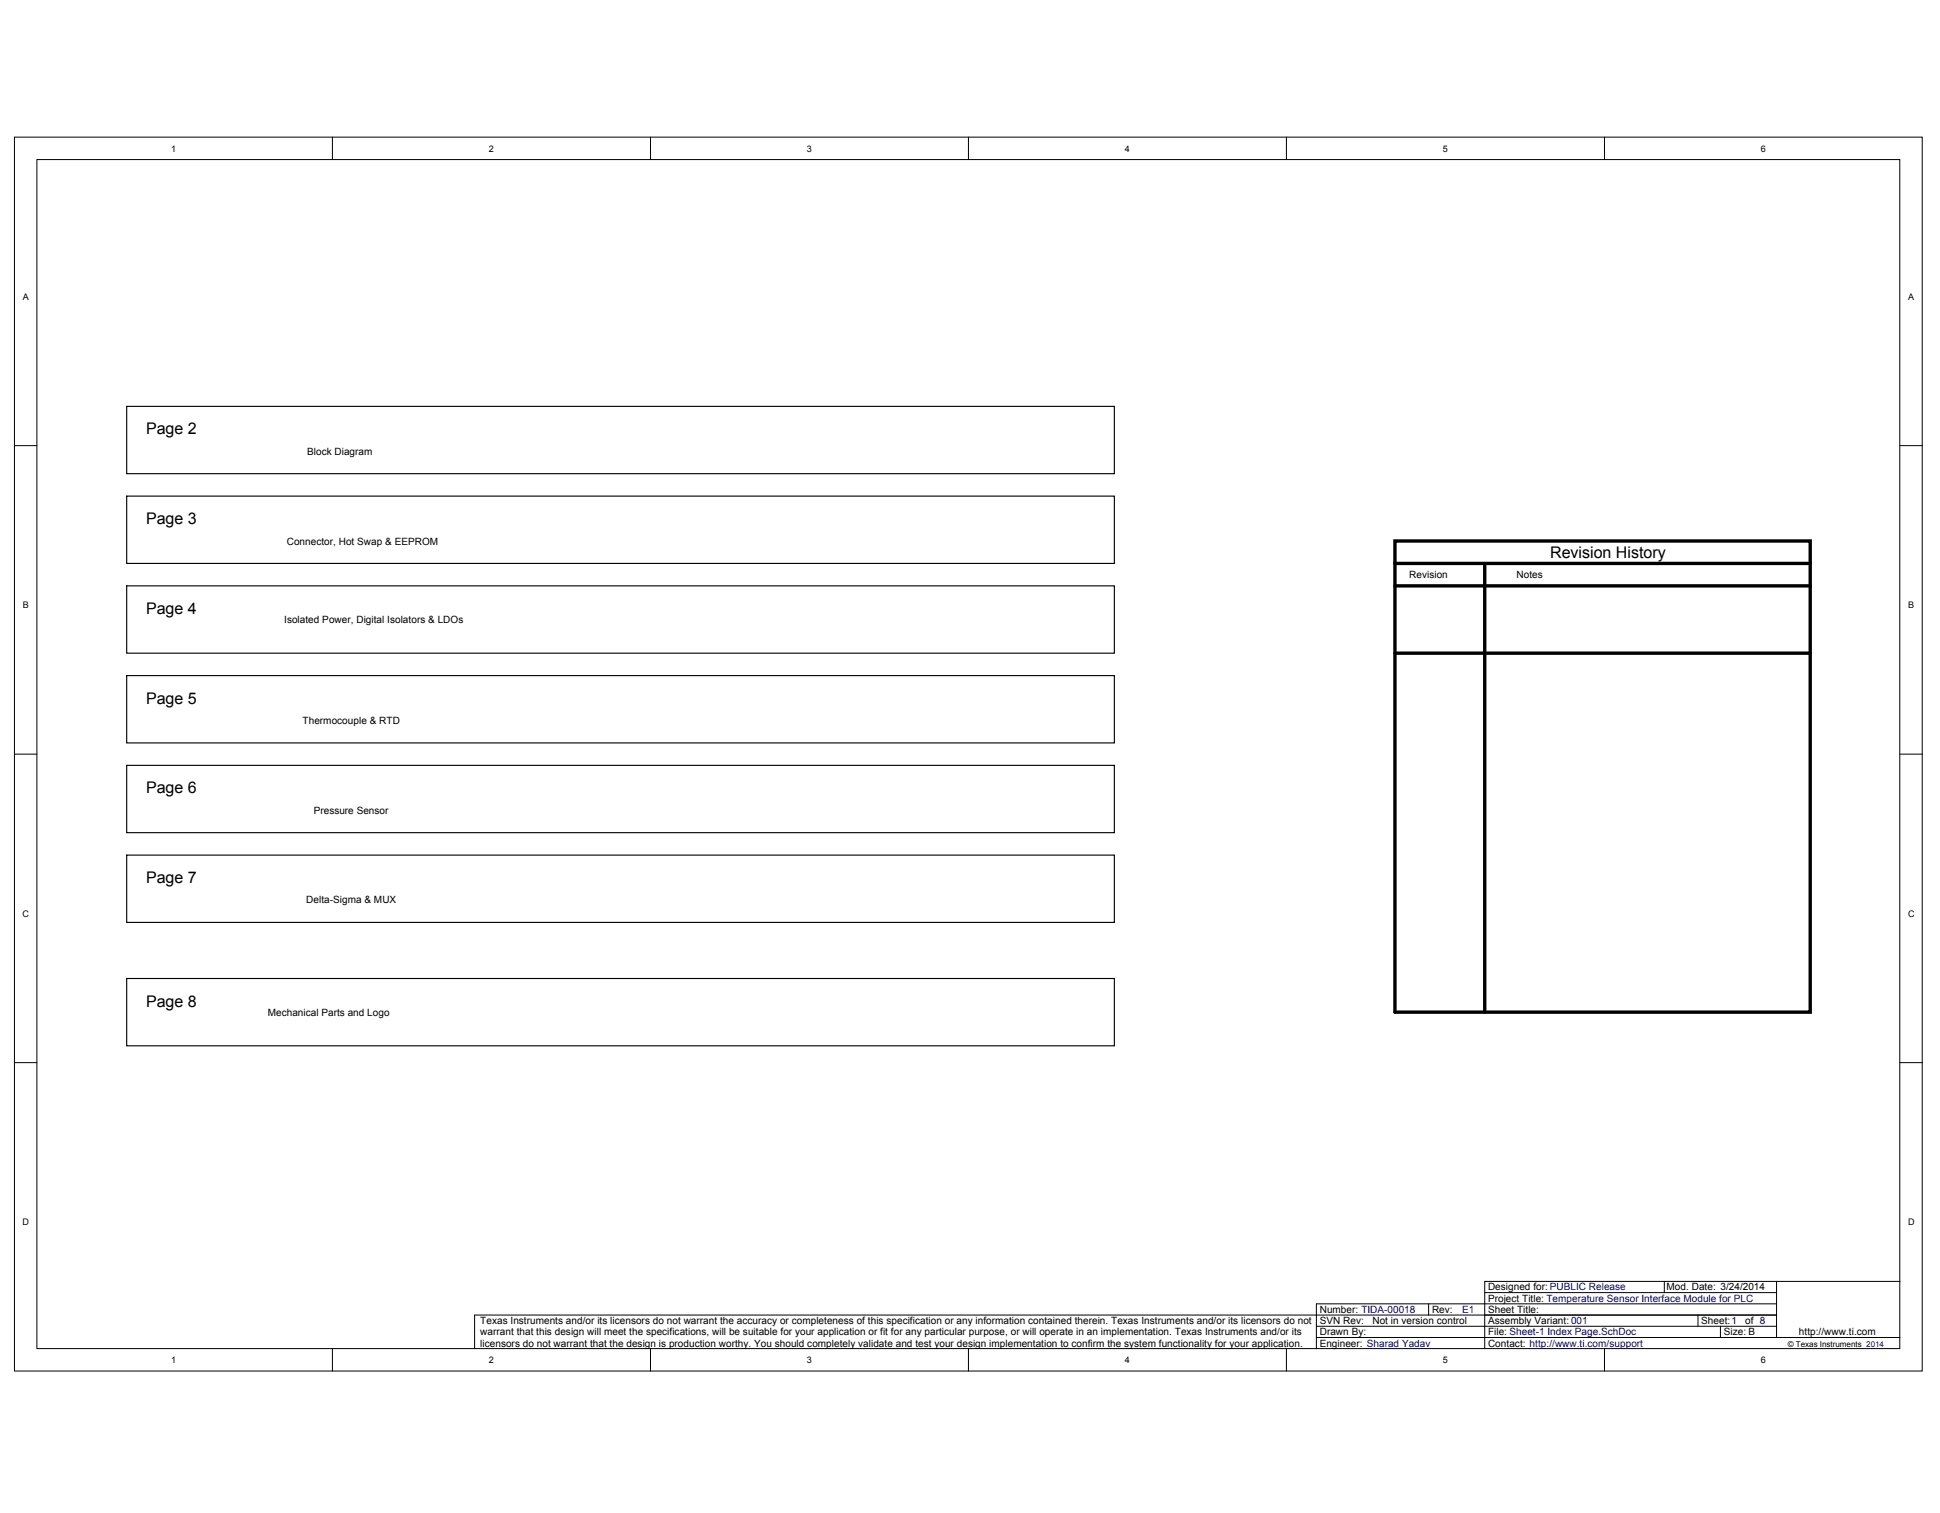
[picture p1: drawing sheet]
<svg xmlns="http://www.w3.org/2000/svg" width="258mm" height="201mm" viewBox="0 0 258 201" stroke-linecap="round" stroke-linejoin="round" font-family="sans-serif">
<defs><g id="words">
<g font-size="2.1">
<text x="19.4" y="57.7">Page 2</text>
<text x="19.4" y="69.6">Page 3</text>
<text x="206.1" y="74.1">Revision History</text>
<text x="19.4" y="81.6">Page 4</text>
<text x="19.4" y="93.5">Page 5</text>
<text x="19.4" y="105.4">Page 6</text>
<text x="19.4" y="117.4">Page 7</text>
<text x="19.4" y="133.8">Page 8</text>
</g>
<g font-size="1.3">
<text x="40.8" y="60.4">Block Diagram</text>
<text x="38.1" y="72.4">Connector, Hot Swap &amp; EEPROM</text>
<text x="187.3" y="76.8">Revision</text>
<text x="201.6" y="76.8">Notes</text>
<text x="37.8" y="82.8">Isolated Power, Digital Isolators &amp; LDOs</text>
<text x="40.2" y="96.2">Thermocouple &amp; RTD</text>
<text x="41.7" y="108.1">Pressure Sensor</text>
<text x="40.7" y="120.1">Delta-Sigma &amp; MUX</text>
<text x="35.6" y="135">Mechanical Parts and Logo</text>
<text x="197.8" y="173">Project Title: Temperature Sensor Interface Module for PLC</text>
<text x="197.8" y="171.5">Designed for: PUBLIC Release</text>
<text x="221.5" y="171.5">Mod. Date: 3/24/2014</text>
<text x="63.8" y="176">Texas Instruments and/or its licensors do not warrant the accuracy or completeness of this specification or any information contained therein. Texas Instruments and/or its licensors do not</text>
<text x="63.8" y="177.5">warrant that this design will meet the specifications, will be suitable for your application or fit for any particular purpose, or will operate in an implementation. Texas Instruments and/or its</text>
<text x="63.8" y="179">licensors do not warrant that the design is production worthy. You should completely validate and test your design implementation to confirm the system functionality for your application.</text>
<text x="175.4" y="177.5">Drawn By:</text>
<text x="175.4" y="179">Engineer: Sharad Yadav</text>
<text x="175.4" y="176">SVN Rev:</text>
<text x="175.4" y="174.5">Number: TIDA-00018</text>
<text x="182.4" y="176">Not in version control</text>
<text x="190.4" y="174.5">Rev:</text>
<text x="197.8" y="174.5">Sheet Title:</text>
<text x="197.8" y="177.5">File: Sheet-1 Index Page.SchDoc</text>
<text x="197.8" y="179">Contact: http://www.ti.com/support</text>
<text x="197.8" y="176">Assembly Variant: 001</text>
<text x="226.1" y="176">Sheet:1</text>
<text x="229.1" y="177.5">Size: B</text>
<text x="232" y="176">of 8</text>
<text x="239.1" y="177.5">http://www.ti.com</text>
</g>
<text font-size="1.3" fill="#000080" x="194.4" y="174.5">E1</text>
<g font-size="1.2">
<text x="22.7" y="20.1">1</text>
<text x="65" y="20.1">2</text>
<text x="107.3" y="20.1">3</text>
<text x="149.5" y="20.1">4</text>
<text x="191.8" y="20.1">5</text>
<text x="234.1" y="20.1">6</text>
<text x="3" y="39.8">A</text>
<text x="253.7" y="39.8">A</text>
<text x="3" y="80.8">B</text>
<text x="253.7" y="80.8">B</text>
<text x="3" y="121.8">C</text>
<text x="253.6" y="121.8">C</text>
<text x="3" y="162.8">D</text>
<text x="253.6" y="162.8">D</text>
<text x="22.7" y="181.2">1</text>
<text x="65" y="181.2">2</text>
<text x="107.3" y="181.2">3</text>
<text x="149.5" y="181.2">4</text>
<text x="191.8" y="181.2">5</text>
<text x="234.1" y="181.2">6</text>
</g>
<text font-size="1.1" x="237.7" y="179">© Texas Instruments 2014</text>
</g></defs>
<g fill="#fff" stroke="#000" stroke-width=".13">
<path d="M1.9 18.2h253.6v164h-253.6z"/>
<path d="M4.9 21.2h247.6v158h-247.6z"/>
</g>
<g fill="none" stroke="#000" stroke-width=".13">
<path d="M44.2 18.2v3M86.5 18.2v3M128.7 18.2v3M171 18.2v3M213.3 18.2v3M1.9 59.2h3M252.6 59.2h2.9M1.9 100.2h3M252.6 100.2h2.9M1.9 141.2h3M252.6 141.2h2.9M44.2 179.2v3"/>
<path d="M86.5 179.2v3M128.7 179.2v3M171 179.2v3M175 177.8h77.6M175 176.3h61.2M189.9 173.3v1.5M197.4 171.8h38.8M213.3 179.2v3M221.2 170.3v1.5M225.7 174.8v1.5M228.7 176.3v1.5M236.2 174.8h-173.1v4.4"/>
<path d="M236.2 173.3h-61.2v5.9M236.2 170.3v7.5M252.6 170.3h-55.2v8.9"/>
</g>
<path d="M185.4 74.9v59.6h55.2v-59.6M185.4 74.9v-3h55.2v3M185.4 74.9h55.2M185.4 77.9h55.2M197.4 74.9v59.6M185.4 86.8h55.2" fill="none" stroke="#000" stroke-width=".45"/>
<path d="M16.8 54h131.3v9h-131.3zM16.8 65.9h131.3v9h-131.3zM16.8 77.9h131.3v8.9h-131.3zM16.8 89.8h131.3v8.9h-131.3zM16.8 101.7h131.3v9h-131.3zM16.8 113.6h131.3v9h-131.3zM16.8 130h131.3v9h-131.3z" fill="none" stroke="#000" stroke-width=".15"/>
<use href="#words"/>
</svg>
